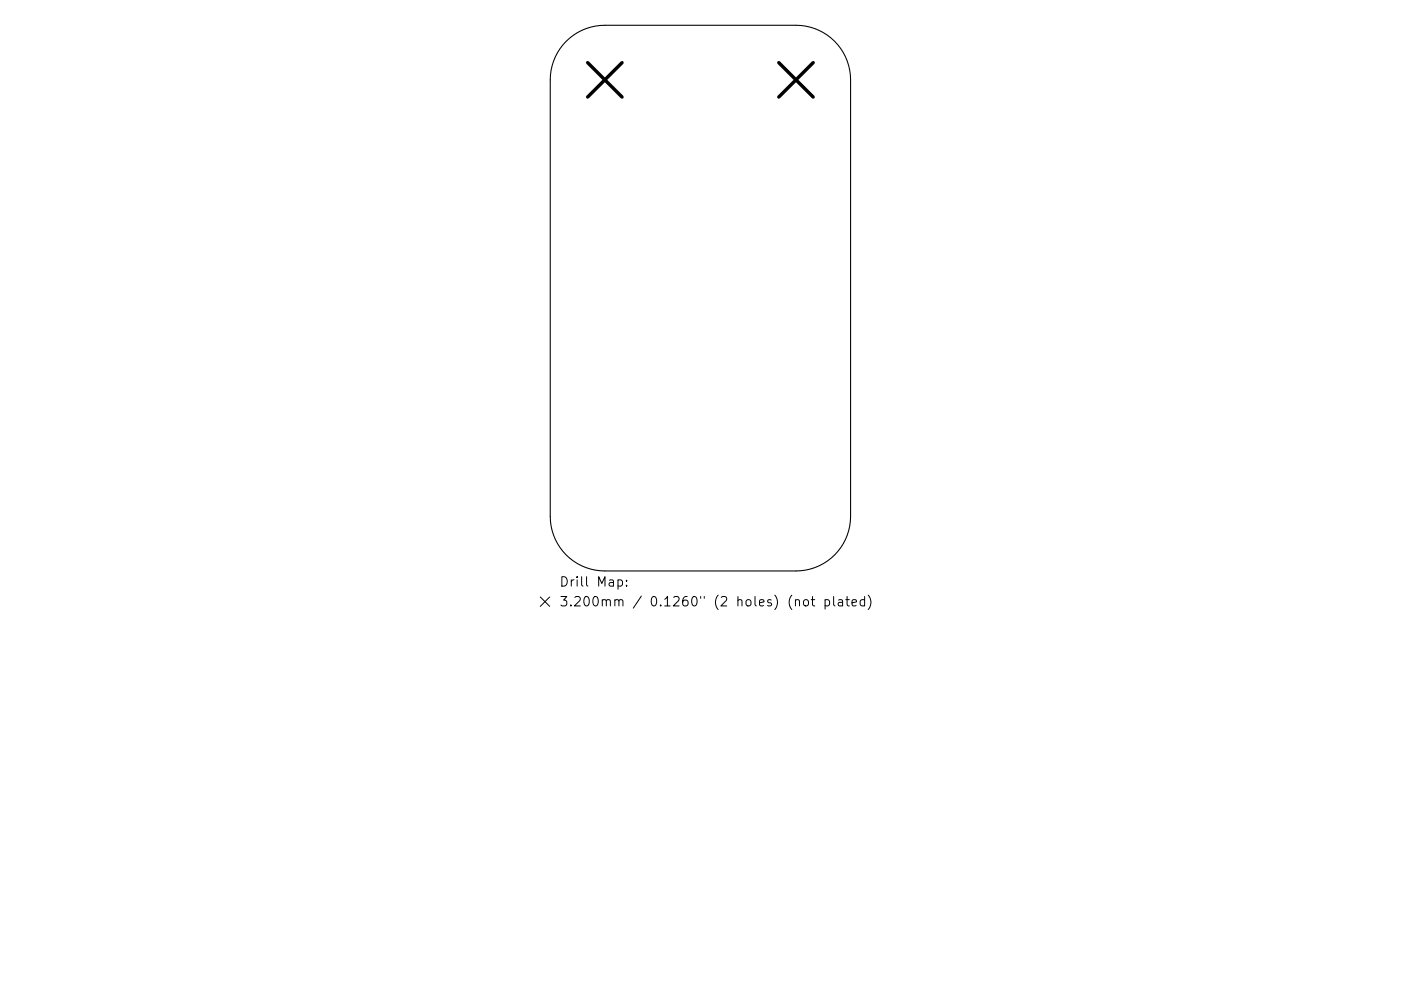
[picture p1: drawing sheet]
<svg xmlns="http://www.w3.org/2000/svg" width="297mm" height="210mm" viewBox="0 0 297 210" stroke-linecap="round" stroke-linejoin="round" font-family="sans-serif">
<defs><g id="words">
<g font-size="2.8">
<text x="118.5" y="124.5">Drill Map:</text>
<text x="118.5" y="128.7">3.200mm / 0.1260&quot; (2 holes) (not plated)</text>
</g>
</g></defs>
<path d="M120.1 8.8a11.6 11.6 0 0 1 8.1-3.4h40.6a11.6 11.6 0 0 1 11.5 11.5v92.7a11.6 11.6 0 0 1-11.5 11.5h-40.6a11.6 11.6 0 0 1-11.5-11.5v-92.7a11.6 11.6 0 0 1 3.4-8.1z" fill="none" stroke="#000" stroke-width=".23"/>
<path d="M124.6 13.3l7.3 7.3M131.9 13.3l-7.3 7.3M165.1 13.3l7.3 7.3M172.4 13.3l-7.3 7.3" fill="none" stroke="#000" stroke-width=".73"/>
<g fill="none" stroke="#000" stroke-width=".21">
<path d="M114.5 126.7l2 2M116.5 126.7l-2 2M131 123.1l.6-.1 .4 .4v.6l-.2 .3h-.8M132.8 124.2v.2M132.8 123.1v.2M168.6 127.4l.3-.2 .5 .1 .1 1.3M170.5 127.4l.2-.2a.54 .54 0 0 1 .7 .4v.6a.54 .54 0 0 1-.5 .4 .54 .54 0 0 1-.5-.4zM172 127.2h.7M172.3 126.6v1.7l.1 .2 .3 .1M174.9 127.3l.6-.1 .4 .4v.6l-.2 .3h-.8M174.9 127.2v2M176.7 126.6v1.7l.3 .3"/>
<path d="M177.8 127.3h.8v1.3M178.6 127.7l-.6 .1a.39 .39 0 0 0-.3 .4 .39 .39 0 0 0 .3 .4l.6-.1M179.3 127.2h.8M179.6 126.6v1.7l.1 .2 .4 .1M180.6 127.9l1-.2-.1-.4-.6-.1-.3 .3 .1 1h.8M183.3 127.3l-.6-.1-.3 .4v.6l.2 .3h.7M183.3 126.6v2M184.1 126.3a2.29 2.29 0 0 1 0 3"/>
</g>
<use href="#words"/>
</svg>
